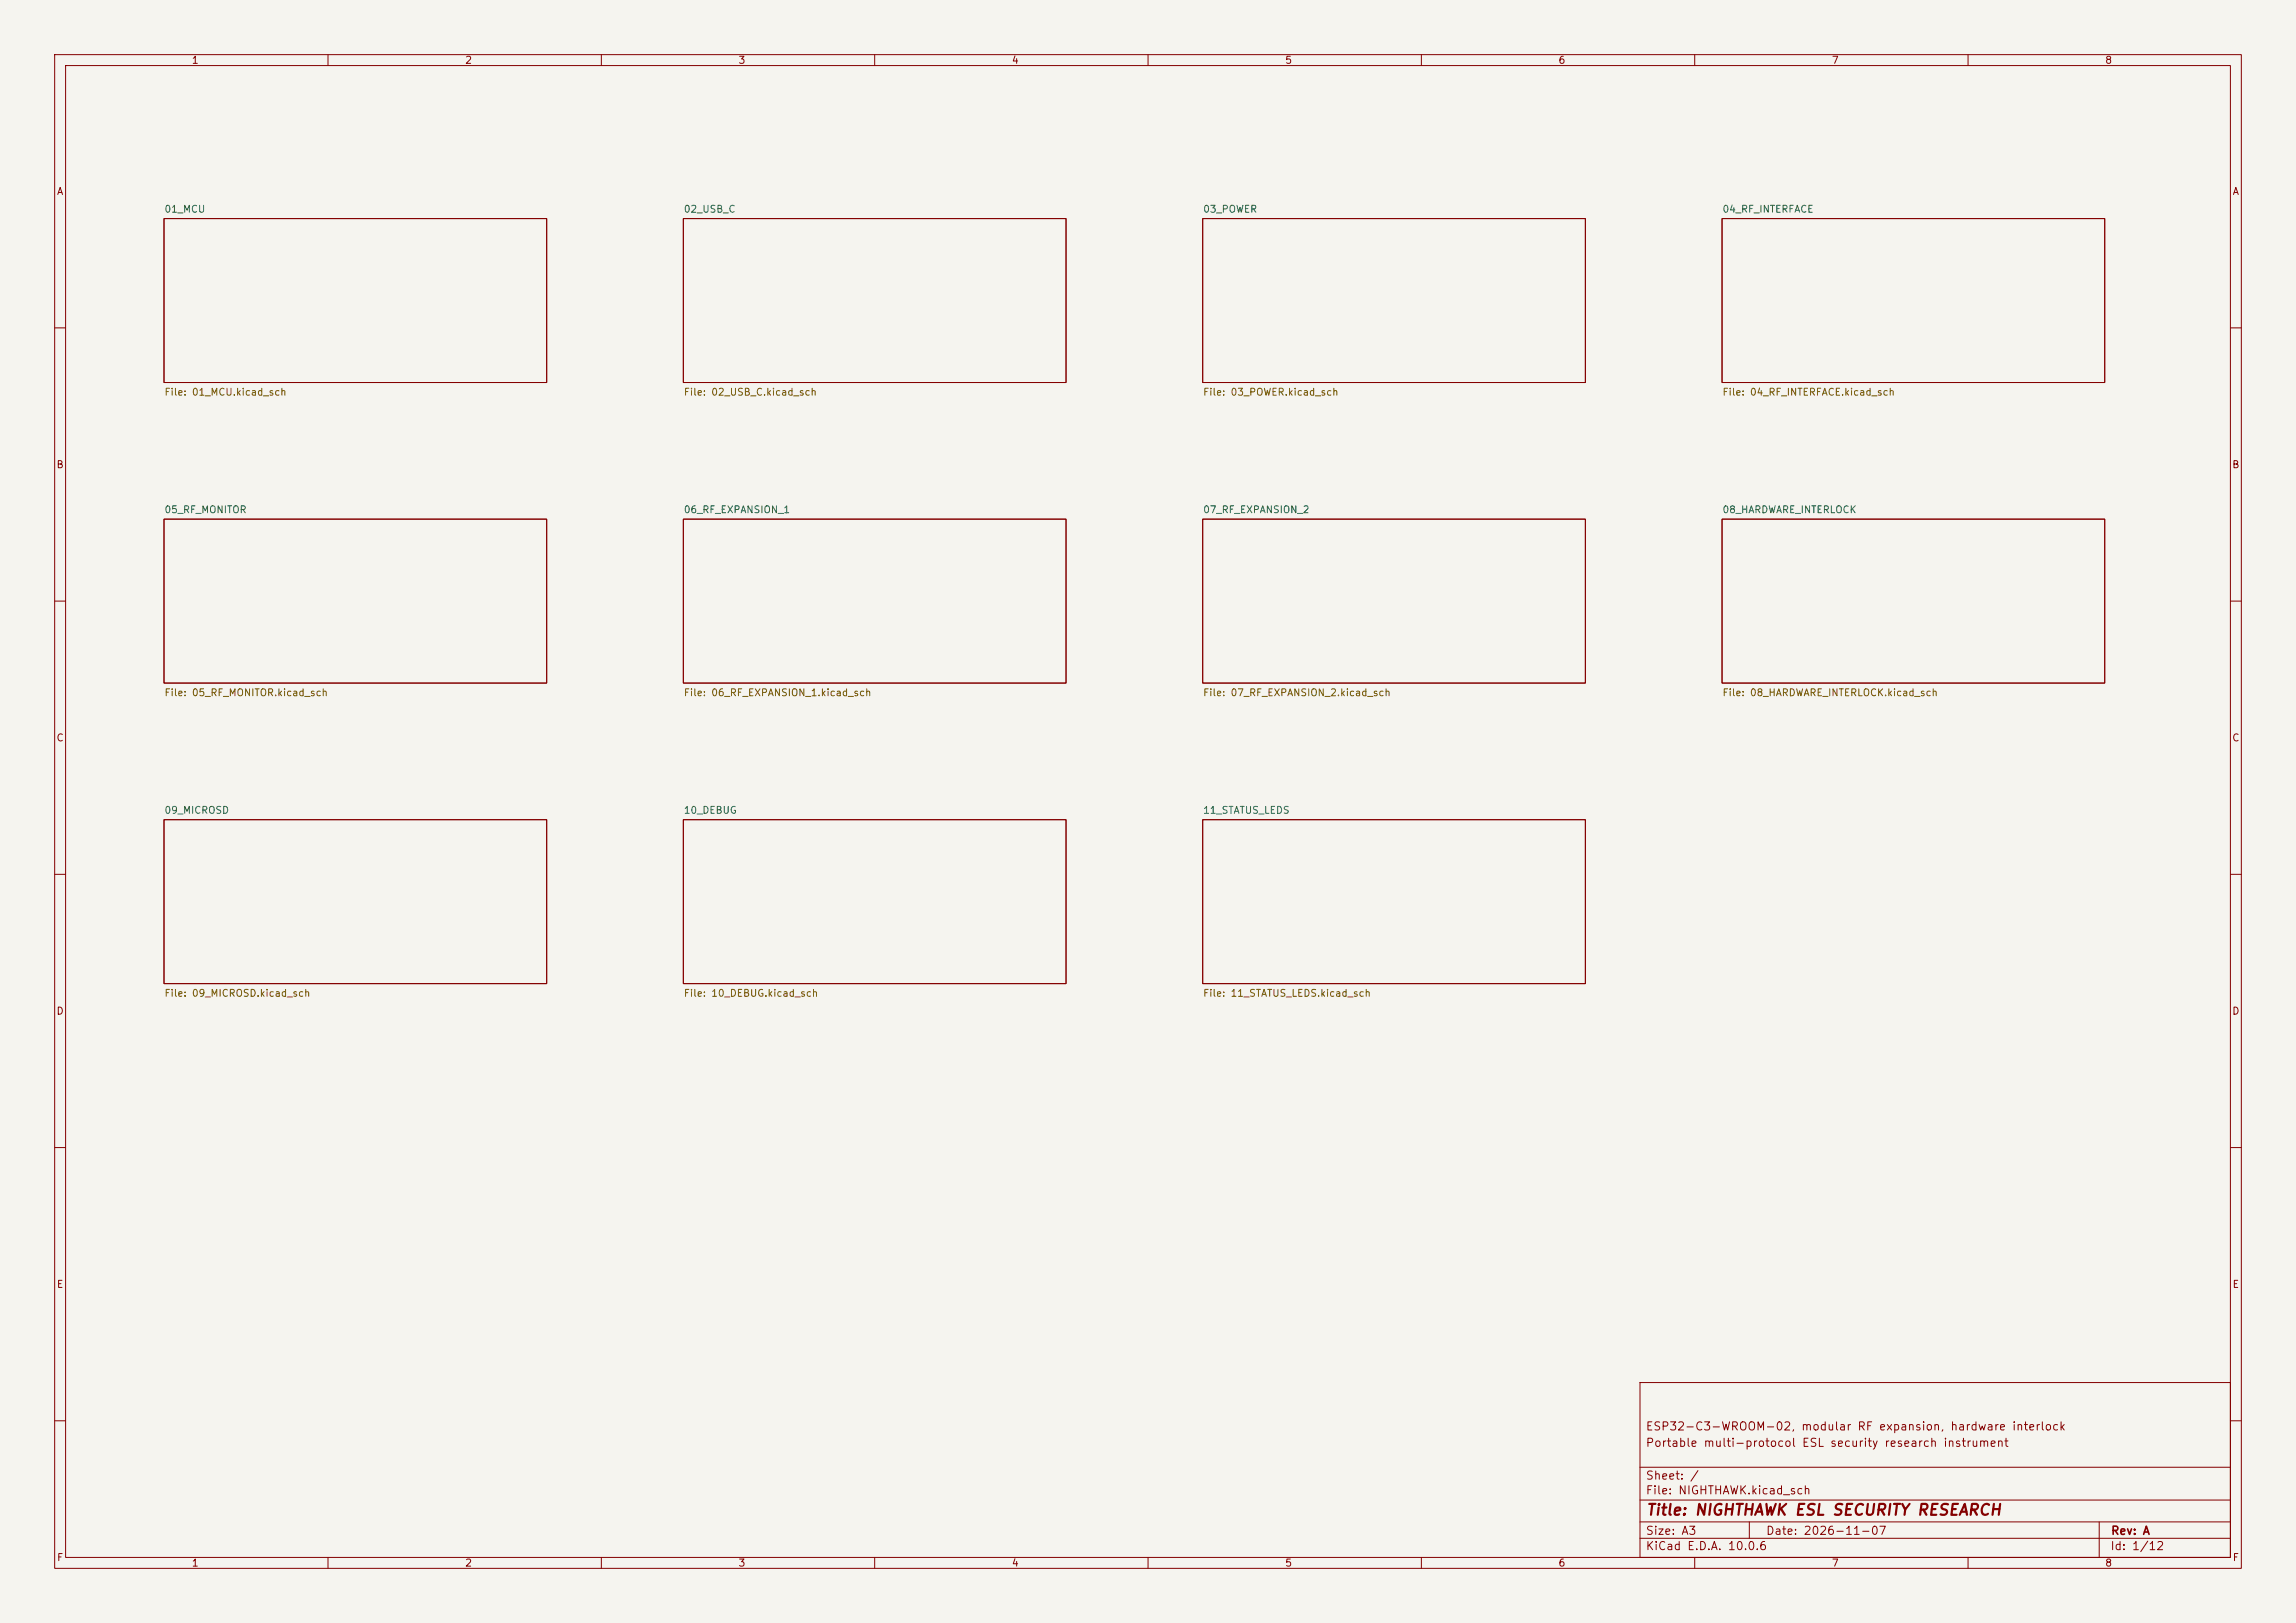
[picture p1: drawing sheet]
<svg xmlns="http://www.w3.org/2000/svg" width="420mm" height="297mm" viewBox="0 0 420 297" stroke-linecap="round" stroke-linejoin="round" font-family="sans-serif">
<defs><g id="words">
<text font-size="2" fill="#840000" x="301" y="277.8">Title: NIGHTHAWK ESL SECURITY RESEARCH</text>
<g font-size="1.5" fill="#840000">
<text x="300.9" y="262.1">ESP32-C3-WROOM-02, modular RF expansion, hardware interlock</text>
<text x="300.9" y="265.1">Portable multi-protocol ESL security research instrument</text>
<text x="300.9" y="273.8">File: NIGHTHAWK.kicad_sch</text>
<text x="300.9" y="271.1">Sheet: /</text>
<text x="300.9" y="281.2">Size: A3</text>
<text x="322.9" y="281.2">Date: 2026-11-07</text>
<text x="386" y="281.2">Rev: A</text>
<text x="300.9" y="284">KiCad E.D.A. 10.0.6</text>
<text x="385.9" y="284">Id: 1/12</text>
</g>
<g font-size="1.3" fill="#840000">
<text x="35" y="12">1</text>
<text x="85" y="12">2</text>
<text x="135" y="12">3</text>
<text x="185" y="12">4</text>
<text x="235" y="12">5</text>
<text x="285" y="12">6</text>
<text x="335" y="12">7</text>
<text x="385" y="12">8</text>
<text x="10.3" y="36">A</text>
<text x="408.3" y="36">A</text>
<text x="10.2" y="86">B</text>
<text x="408.2" y="86">B</text>
<text x="10.2" y="136">C</text>
<text x="408.2" y="136">C</text>
<text x="10.2" y="186">D</text>
<text x="408.2" y="186">D</text>
<text x="10.3" y="236">E</text>
<text x="408.3" y="236">E</text>
<text x="10.3" y="286">F</text>
<text x="35" y="287">1</text>
<text x="85" y="287">2</text>
<text x="135" y="287">3</text>
<text x="185" y="287">4</text>
<text x="235" y="287">5</text>
<text x="285" y="287">6</text>
<text x="335" y="287">7</text>
<text x="385" y="287">8</text>
<text x="408.3" y="286">F</text>
</g>
<g font-size="1.3" fill="#006464">
<text x="30" y="39.2">01_MCU</text>
<text x="125" y="39.2">02_USB_C</text>
<text x="220" y="39.2">03_POWER</text>
<text x="315" y="39.2">04_RF_INTERFACE</text>
<text x="30" y="94.2">05_RF_MONITOR</text>
<text x="125" y="94.2">06_RF_EXPANSION_1</text>
<text x="220" y="94.2">07_RF_EXPANSION_2</text>
<text x="315" y="94.2">08_HARDWARE_INTERLOCK</text>
<text x="30" y="149.2">09_MICROSD</text>
<text x="125" y="149.2">10_DEBUG</text>
<text x="220" y="149.2">11_STATUS_LEDS</text>
</g>
<g font-size="1.3" fill="#725600">
<text x="30" y="72.7">File: 01_MCU.kicad_sch</text>
<text x="125" y="72.7">File: 02_USB_C.kicad_sch</text>
<text x="220" y="72.7">File: 03_POWER.kicad_sch</text>
<text x="315" y="72.7">File: 04_RF_INTERFACE.kicad_sch</text>
<text x="30" y="127.7">File: 05_RF_MONITOR.kicad_sch</text>
<text x="125" y="127.7">File: 06_RF_EXPANSION_1.kicad_sch</text>
<text x="220" y="127.7">File: 07_RF_EXPANSION_2.kicad_sch</text>
<text x="315" y="127.7">File: 08_HARDWARE_INTERLOCK.kicad_sch</text>
<text x="30" y="182.7">File: 09_MICROSD.kicad_sch</text>
<text x="125" y="182.7">File: 10_DEBUG.kicad_sch</text>
<text x="220" y="182.7">File: 11_STATUS_LEDS.kicad_sch</text>
</g>
</g></defs>
<path d="M0 0h420v297h-420z" fill="#f5f4ef" stroke="#f5f4ef" stroke-width=".18"/>
<g fill="none" stroke="#840000" stroke-width=".18">
<path d="M10 10h400v277h-400zM12 12h396v273h-396zM60 10v2M110 10v2M160 10v2M210 10v2M260 10v2M310 10v2M360 10v2M30 40h70v30h-70zM125 40h70v30h-70zM220 40h70v30h-70z"/>
<path d="M315 40h70v30h-70zM10 60h2M408 60h2M30 95h70v30h-70zM125 95h70v30h-70zM220 95h70v30h-70zM315 95h70v30h-70zM10 110h2M408 110h2M10 160h2M30 150h70v30h-70zM125 150h70v30h-70z"/>
<path d="M220 150h70v30h-70zM408 160h2M10 210h2M408 210h2M300 253h108v32h-108zM10 260h2M300 278.5h108M300 274.5h108M300 268.5h108M320 278.5v3M384 278.5v6.5M408 260h2"/>
<path d="M60 285v2M110 285v2M160 285v2M210 285v2M260 285v2M300 281.5h108M310 285v2M360 285v2"/>
</g>
<use href="#words"/>
</svg>
